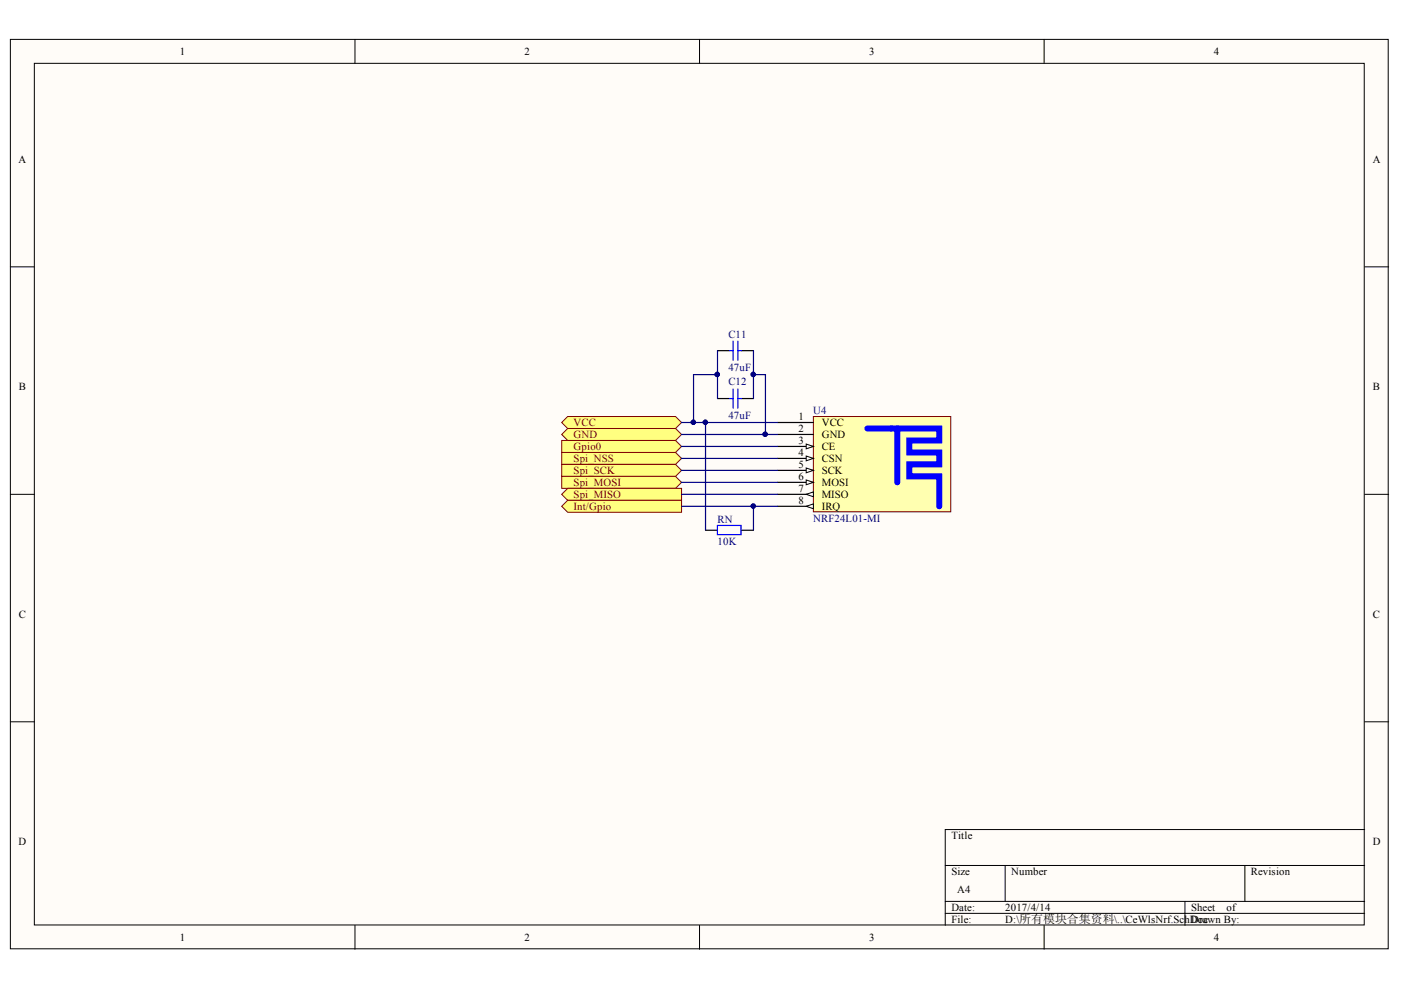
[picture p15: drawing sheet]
<svg xmlns="http://www.w3.org/2000/svg" width="297mm" height="210mm" viewBox="0 0 297 210" stroke-linecap="round" stroke-linejoin="round" font-family="sans-serif">
<defs><g id="words">
<g font-size="2.3">
<text x="38.1" y="11.7">1</text>
<text x="111.2" y="11.7">2</text>
<text x="184.3" y="11.7">3</text>
<text x="257.4" y="11.7">4</text>
<text x="3.9" y="34.5">A</text>
<text x="291.1" y="34.5">A</text>
<text x="4" y="82.7">B</text>
<text x="291.1" y="82.7">B</text>
<text x="169.3" y="89.1">1</text>
<text x="169.3" y="91.6">2</text>
<text x="169.3" y="94.1">3</text>
<text x="174.2" y="90.3">VCC</text>
<text x="174.2" y="92.9">GND</text>
<text x="174.2" y="95.4">CE</text>
<text x="169.3" y="96.7">4</text>
<text x="169.3" y="99.2">5</text>
<text x="169.3" y="101.7">6</text>
<text x="174.2" y="97.9">CSN</text>
<text x="174.2" y="100.5">SCK</text>
<text x="169.3" y="104.4">7</text>
<text x="169.3" y="106.9">8</text>
<text x="174.2" y="103">MOSI</text>
<text x="174.2" y="105.6">MISO</text>
<text x="174.2" y="108.2">IRQ</text>
<text x="4" y="131">C</text>
<text x="291.1" y="131">C</text>
<text x="3.9" y="179.2">D</text>
<text x="201.7" y="177.9">Title</text>
<text x="291.1" y="179.2">D</text>
<text x="201.7" y="185.6">Size</text>
<text x="214.4" y="185.6">Number</text>
<text x="265.2" y="185.6">Revision</text>
<text x="203" y="189.4">A4</text>
<text x="201.7" y="193.2">Date:</text>
<text x="201.7" y="195.7">File:</text>
<text x="213.1" y="193.2">2017/4/14</text>
<text x="213.1" y="195.7">D:\所有模块合集资料\..\CeWlsNrf.SchDoc</text>
<text x="252.5" y="193.2">Sheet</text>
<text x="252.5" y="195.7">Drawn By:</text>
<text x="260.1" y="193.2">of</text>
<text x="38.1" y="199.5">1</text>
<text x="111.2" y="199.5">2</text>
<text x="184.3" y="199.5">3</text>
<text x="257.4" y="199.5">4</text>
</g>
<g font-size="2.3" fill="#000080">
<text x="154.4" y="71.6">C11</text>
<text x="154.4" y="81.7">C12</text>
<text x="154.4" y="78.7">47uF</text>
<text x="154.4" y="88.8">47uF</text>
<text x="172.4" y="87.8">U4</text>
<text x="152.1" y="110.9">RN</text>
<text x="172.4" y="110.7">NRF24L01-MI</text>
<text x="152.1" y="115.5">10K</text>
</g>
<g font-size="2.3" fill="#800000">
<text x="121.6" y="95.4">Gpio0</text>
<text x="121.6" y="90.3">VCC</text>
<text x="121.6" y="92.9">GND</text>
<text x="121.6" y="97.9">Spi_NSS</text>
<text x="121.6" y="100.5">Spi_SCK</text>
<text x="121.6" y="103">Spi_MOSI</text>
<text x="121.6" y="105.6">Spi_MISO</text>
<text x="121.6" y="108.2">Int/Gpio</text>
</g>
</g></defs>
<g fill="#fffcf8" stroke="#000" stroke-width=".21">
<path d="M2.2 8.4h292.1v192.8h-292.1z"/>
<path d="M7.3 13.4h281.9v182.7h-281.9z"/>
</g>
<g fill="none" stroke="#000" stroke-width=".21">
<path d="M75.3 8.4v5M148.3 8.4v5M221.4 8.4v5M2.2 56.6h5.1M289.3 56.6h5.1M2.2 104.8h5.1M289.3 104.8h5.1M2.2 153h5.1M289.3 153h5.1M289.3 175.9h-88.9v20.3M75.3 196.2v5.1M148.3 196.2v5.1"/>
<path d="M200.4 183.5h88.9M200.4 191.1h88.9M200.4 193.7h88.9M213.1 183.5v7.6M221.4 196.2v5.1M251.2 191.1v5.1M263.9 183.5v7.6"/>
</g>
<path d="M172.5 88.3h29.1v20.2h-29.1z" fill="#ffffb0" stroke="#800000" stroke-width=".21"/>
<path d="M164.8 89.6h7.7M164.8 92.1h7.7M164.8 94.7h7.7" fill="none" stroke="#000" stroke-width=".25"/>
<path d="M170.9 94.1l1.6 .6-1.6 .5z" fill="#fffcf8"/>
<path d="M170.9 94.1l1.6 .6-1.6 .5z" fill="none" stroke="#000" stroke-width=".21"/>
<path d="M164.8 97.2h7.7" fill="none" stroke="#000" stroke-width=".25"/>
<path d="M170.9 96.7l1.6 .5-1.6 .5z" fill="#fffcf8"/>
<path d="M170.9 96.7l1.6 .5-1.6 .5z" fill="none" stroke="#000" stroke-width=".21"/>
<path d="M164.8 99.7h7.7" fill="none" stroke="#000" stroke-width=".25"/>
<path d="M170.9 99.2l1.6 .5-1.6 .5z" fill="#fffcf8"/>
<path d="M170.9 99.2l1.6 .5-1.6 .5z" fill="none" stroke="#000" stroke-width=".21"/>
<path d="M164.8 102.3h7.7" fill="none" stroke="#000" stroke-width=".25"/>
<path d="M170.9 101.8l1.6 .5-1.6 .5z" fill="#fffcf8"/>
<path d="M170.9 101.8l1.6 .5-1.6 .5z" fill="none" stroke="#000" stroke-width=".21"/>
<path d="M164.8 104.8h7.7" fill="none" stroke="#000" stroke-width=".25"/>
<path d="M170.9 104.8l1.6-.5v1z" fill="#fffcf8"/>
<path d="M170.9 104.8l1.6-.5v1z" fill="none" stroke="#000" stroke-width=".21"/>
<path d="M164.8 107.3h7.7" fill="none" stroke="#000" stroke-width=".25"/>
<path d="M170.9 107.3l1.6-.5v1.1z" fill="#fffcf8"/>
<path d="M170.9 107.3l1.6-.5v1.1z" fill="none" stroke="#000" stroke-width=".21"/>
<path d="M183.9 90.8h15.2v2.6h-6.3v2.5h6.3v2.6h-6.3v2.5h6.3v6.3M190.2 90.8v11.5" fill="none" stroke="#00f" stroke-width="1.3"/>
<path d="M152.1 74.3h2.6M157.2 74.3h2.5M152.1 84.5h2.6M157.2 84.5h2.5" fill="none" stroke="#000" stroke-width=".25"/>
<path d="M154.7 74.3h.7M155.4 72.3v4.1M156.4 72.3v4.1M156.4 74.3h.8M154.7 84.5h.7M155.4 82.5v4M156.4 82.5v4M156.4 84.5h.8" fill="none" stroke="#00f" stroke-width=".25"/>
<path d="M152.1 74.3v10.2M159.7 74.3v10.2" fill="none" stroke="#000080" stroke-width=".25"/>
<g fill="#000080" stroke="#000080" stroke-width=".21">
<circle cx="152.1" cy="79.4" r=".47"/>
<circle cx="159.7" cy="79.4" r=".46"/>
</g>
<g fill="#ffff80" stroke="#800000" stroke-width=".21">
<path d="M119.1 95.9h24.1l1.3 1.3-1.3 1.3h-24.1z" fill-rule="evenodd"/>
<path d="M119.1 98.5h24.1l1.3 1.2-1.3 1.3h-24.1z" fill-rule="evenodd"/>
<path d="M119.1 101h24.1l1.3 1.3-1.3 1.2h-24.1z" fill-rule="evenodd"/>
<path d="M119.1 104.8l1.3-1.3h24.1v2.6h-24.1z" fill-rule="evenodd"/>
<path d="M119.1 93.4h24.1l1.3 1.3-1.3 1.2h-24.1z" fill-rule="evenodd"/>
<path d="M119.1 107.3l1.3-1.2h24.1v2.5h-24.1z" fill-rule="evenodd"/>
<path d="M119.1 89.6l1.3-1.3h22.8l1.3 1.3-1.3 1.2h-22.8z" fill-rule="evenodd"/>
<path d="M119.1 92.1l1.3-1.3h22.8l1.3 1.3-1.3 1.3h-22.8z" fill-rule="evenodd"/>
</g>
<path d="M152.1 79.4h-5.1v10.2M159.7 79.4h2.6v12.7M144.5 92.1h20.3M144.5 89.6h20.3M144.5 94.7h20.3M144.5 97.2h20.3M144.5 99.7h20.3M149.6 89.6v22.8M144.5 107.3h20.3M144.5 102.3h20.3M144.5 104.8h20.3M159.7 107.3v5.1" fill="none" stroke="#000080" stroke-width=".25"/>
<g fill="#000080" stroke="#000080" stroke-width=".21">
<circle cx="162.2" cy="92.1" r=".46"/>
<circle cx="159.7" cy="107.3" r=".46"/>
<circle cx="147" cy="89.5" r=".46"/>
<circle cx="152.1" cy="79.4" r=".47"/>
<circle cx="159.7" cy="79.4" r=".46"/>
<circle cx="149.5" cy="89.5" r=".46"/>
</g>
<path d="M149.6 112.4h2.5M157.2 112.4h2.5" fill="none" stroke="#000" stroke-width=".25"/>
<path d="M152.1 111.4h5v2h-5z" fill="none" stroke="#00f" stroke-width=".25"/>
<use href="#words"/>
</svg>
